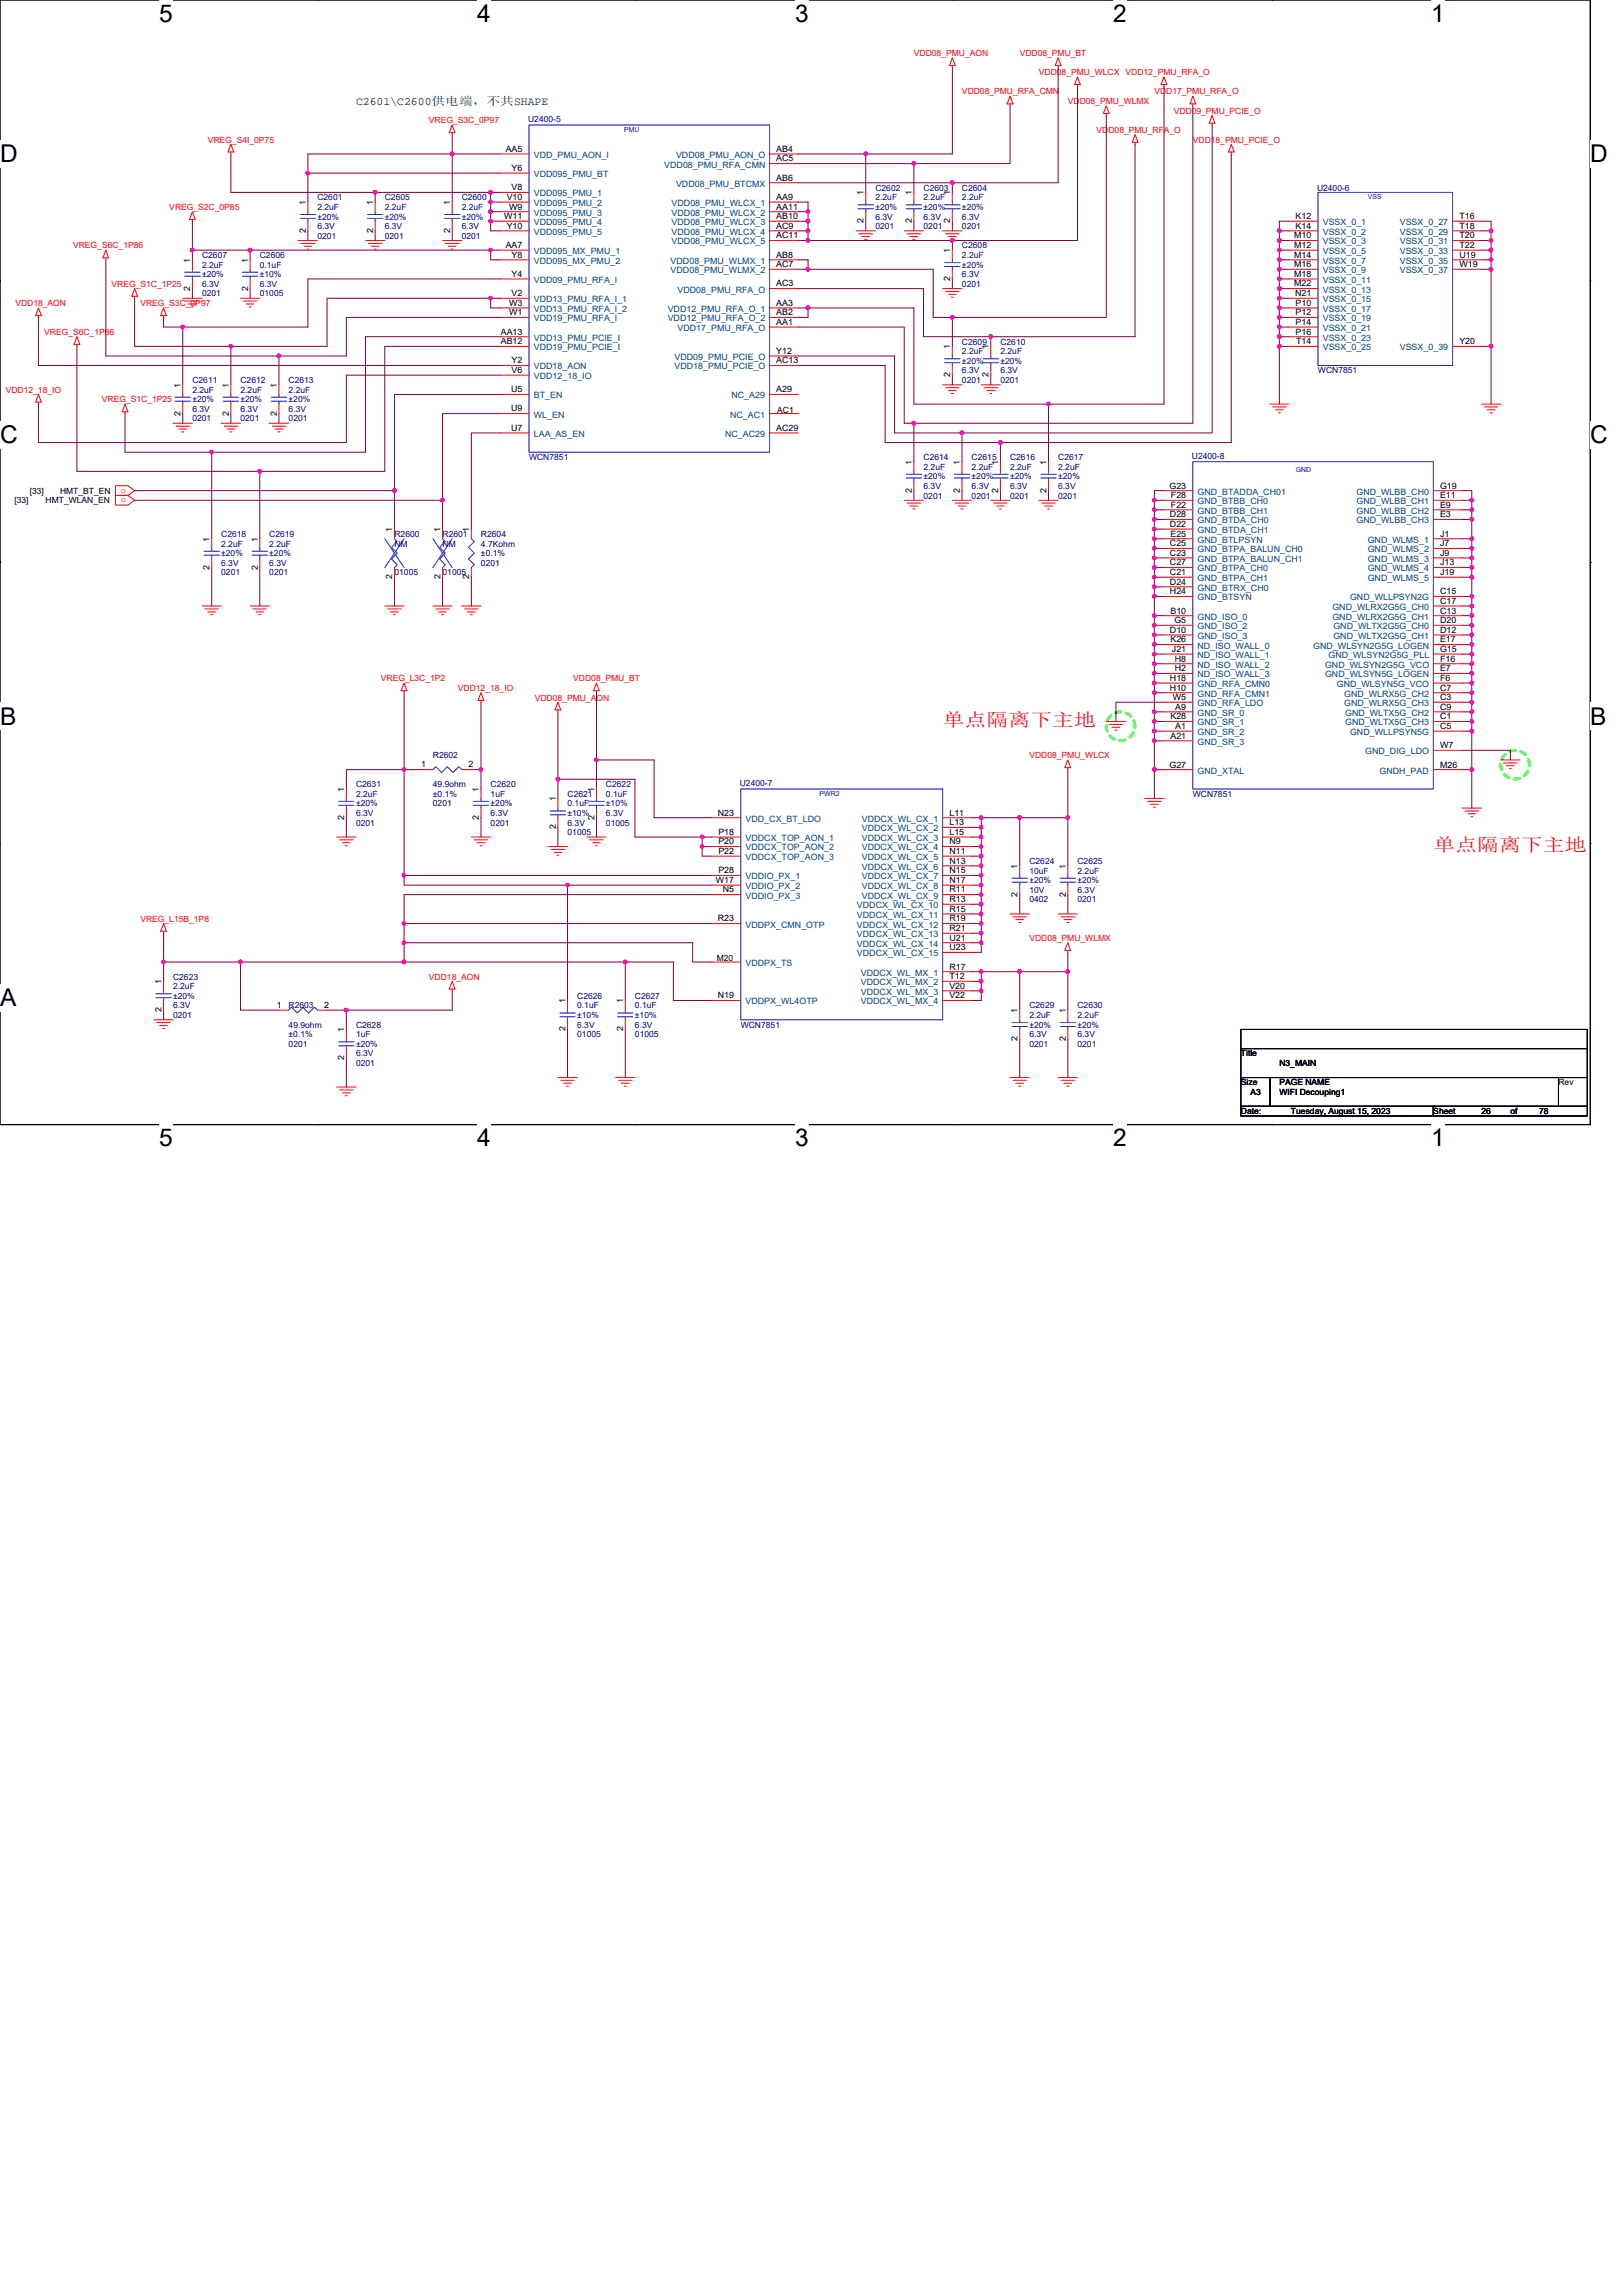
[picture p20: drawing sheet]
<svg xmlns="http://www.w3.org/2000/svg" width="210mm" height="297mm" viewBox="0 0 210 297" stroke-linecap="round" stroke-linejoin="round" font-family="sans-serif">
<defs><g id="words">
<g font-size="3.2">
<text x="20.6" y="2.8">5</text>
<text x="61.7" y="2.8">4</text>
<text x="102.9" y="2.8">3</text>
<text x="144" y="2.8">2</text>
<text x="185.2" y="2.8">1</text>
<text x="0" y="21">D</text>
<text x="205.7" y="21">D</text>
<text x="0" y="57.4">C</text>
<text x="205.7" y="57.4">C</text>
<text x="0" y="93.7">B</text>
<text x="205.7" y="93.7">B</text>
<text x="0" y="130.1">A</text>
<text x="20.6" y="148.3">5</text>
<text x="61.7" y="148.3">4</text>
<text x="102.9" y="148.3">3</text>
<text x="144" y="148.3">2</text>
<text x="185.2" y="148.3">1</text>
</g>
<g font-size="2.3" fill="#f00">
<text x="122" y="94">单点隔离下主地</text>
<text x="185.4" y="110.2">单点隔离下主地</text>
</g>
<text font-size="1.5" fill="#008000" x="46.1" y="13.6">C2601\C2600供电端，不共SHAPE</text>
<g font-size="1.1" fill="#f00">
<text x="118.2" y="7.2">VDD08_PMU_AON</text>
<text x="131.9" y="7.2">VDD08_PMU_BT</text>
<text x="134.4" y="9.7">VDD08_PMU_WLCX</text>
<text x="145.6" y="9.7">VDD12_PMU_RFA_O</text>
<text x="55.5" y="16">VREG_S3C_0P97</text>
<text x="124.5" y="12.2">VDD08_PMU_RFA_CMN</text>
<text x="138.2" y="13.5">VDD08_PMU_WLMX</text>
<text x="141.9" y="17.2">VDD08_PMU_RFA_O</text>
<text x="149.4" y="12.2">VDD17_PMU_RFA_O</text>
<text x="151.9" y="14.7">VDD09_PMU_PCIE_O</text>
<text x="26.9" y="18.4">VREG_S4I_0P75</text>
<text x="154.3" y="18.4">VDD18_PMU_PCIE_O</text>
<text x="21.9" y="27.2">VREG_S2C_0P85</text>
<text x="9.5" y="32.1">VREG_S6C_1P86</text>
<text x="2" y="39.6">VDD18_AON</text>
<text x="14.4" y="37.1">VREG_S1C_1P25</text>
<text x="18.2" y="39.6">VREG_S3C_0P97</text>
<text x="5.7" y="43.3">VREG_S6C_1P86</text>
<text x=".7" y="50.8">VDD12_18_IO</text>
<text x="13.2" y="52">VREG_S1C_1P25</text>
<text x="15.7" y="63.8">o</text>
<text x="15.7" y="65">o</text>
<text x="49.3" y="88.1">VREG_L3C_1P2</text>
<text x="59.2" y="89.4">VDD12_18_IO</text>
<text x="74.2" y="88.1">VDD08_PMU_BT</text>
<text x="69.2" y="90.6">VDD08_PMU_AON</text>
<text x="133.2" y="98.1">VDD08_PMU_WLCX</text>
<text x="18.2" y="119.3">VREG_L15B_1P8</text>
<text x="133.2" y="121.8">VDD08_PMU_WLMX</text>
<text x="55.5" y="126.7">VDD18_AON</text>
</g>
<g font-size="1.1" fill="#000080">
<text x="68.3" y="15.8">U2400-5</text>
<text x="41.1" y="25.9">C2601</text>
<text x="41.1" y="27.2">2.2uF</text>
<text x="41.1" y="29.6">6.3V</text>
<text x="41.1" y="28.4">±20%</text>
<text x="49.8" y="25.9">C2605</text>
<text x="49.8" y="27.2">2.2uF</text>
<text x="49.8" y="29.6">6.3V</text>
<text x="49.8" y="28.4">±20%</text>
<text x="59.7" y="25.9">C2600</text>
<text x="59.7" y="27.2">2.2uF</text>
<text x="59.7" y="29.6">6.3V</text>
<text x="59.7" y="28.4">±20%</text>
<text x="113.3" y="24.7">C2602</text>
<text x="113.3" y="25.9">2.2uF</text>
<text x="113.3" y="29.6">0201</text>
<text x="113.3" y="28.4">6.3V</text>
<text x="113.3" y="27.2">±20%</text>
<text x="119.5" y="24.7">C2603</text>
<text x="119.5" y="25.9">2.2uF</text>
<text x="119.5" y="29.6">0201</text>
<text x="119.5" y="28.4">6.3V</text>
<text x="119.5" y="27.2">±20%</text>
<text x="124.5" y="24.7">C2604</text>
<text x="124.5" y="25.9">2.2uF</text>
<text x="124.5" y="29.6">0201</text>
<text x="124.5" y="28.4">6.3V</text>
<text x="124.5" y="27.2">±20%</text>
<text x="170.4" y="24.7">U2400-6</text>
<text x="26.1" y="33.4">C2607</text>
<text x="26.1" y="34.6">2.2uF</text>
<text x="26.1" y="35.9">±20%</text>
<text x="33.6" y="33.4">C2606</text>
<text x="33.6" y="34.6">0.1uF</text>
<text x="33.6" y="35.9">±10%</text>
<text x="41.1" y="30.9">0201</text>
<text x="49.8" y="30.9">0201</text>
<text x="59.7" y="30.9">0201</text>
<text x="124.5" y="32.1">C2608</text>
<text x="124.5" y="33.4">2.2uF</text>
<text x="124.5" y="35.9">6.3V</text>
<text x="124.5" y="34.6">±20%</text>
<text x="26.1" y="38.4">0201</text>
<text x="26.1" y="37.1">6.3V</text>
<text x="33.6" y="38.4">01005</text>
<text x="33.6" y="37.1">6.3V</text>
<text x="124.5" y="37.1">0201</text>
<text x="124.5" y="44.6">C2609</text>
<text x="124.5" y="45.8">2.2uF</text>
<text x="124.5" y="47.1">±20%</text>
<text x="129.4" y="44.6">C2610</text>
<text x="129.4" y="45.8">2.2uF</text>
<text x="129.4" y="47.1">±20%</text>
<text x="24.9" y="49.6">C2611</text>
<text x="24.9" y="50.8">2.2uF</text>
<text x="24.9" y="53.3">6.3V</text>
<text x="24.9" y="52">±20%</text>
<text x="31.1" y="49.6">C2612</text>
<text x="31.1" y="50.8">2.2uF</text>
<text x="31.1" y="53.3">6.3V</text>
<text x="31.1" y="52">±20%</text>
<text x="37.3" y="49.6">C2613</text>
<text x="37.3" y="50.8">2.2uF</text>
<text x="37.3" y="53.3">6.3V</text>
<text x="37.3" y="52">±20%</text>
<text x="124.5" y="49.6">0201</text>
<text x="124.5" y="48.3">6.3V</text>
<text x="129.4" y="49.6">0201</text>
<text x="129.4" y="48.3">6.3V</text>
<text x="170.5" y="48.3">WCN7851</text>
<text x="24.9" y="54.5">0201</text>
<text x="31.1" y="54.5">0201</text>
<text x="37.3" y="54.5">0201</text>
<text x="68.5" y="59.5">WCN7851</text>
<text x="119.5" y="59.5">C2614</text>
<text x="125.7" y="59.5">C2615</text>
<text x="130.7" y="59.5">C2616</text>
<text x="136.9" y="59.5">C2617</text>
<text x="154.2" y="59.4">U2400-8</text>
<text x="119.5" y="60.7">2.2uF</text>
<text x="119.5" y="64.5">0201</text>
<text x="119.5" y="63.2">6.3V</text>
<text x="119.5" y="62">±20%</text>
<text x="125.7" y="60.7">2.2uF</text>
<text x="125.7" y="64.5">0201</text>
<text x="125.7" y="63.2">6.3V</text>
<text x="125.7" y="62">±20%</text>
<text x="130.7" y="60.7">2.2uF</text>
<text x="130.7" y="64.5">0201</text>
<text x="130.7" y="63.2">6.3V</text>
<text x="130.7" y="62">±20%</text>
<text x="136.9" y="60.7">2.2uF</text>
<text x="136.9" y="64.5">0201</text>
<text x="136.9" y="63.2">6.3V</text>
<text x="136.9" y="62">±20%</text>
<text x="28.6" y="69.5">C2618</text>
<text x="28.6" y="70.7">2.2uF</text>
<text x="28.6" y="72">±20%</text>
<text x="34.8" y="69.5">C2619</text>
<text x="34.8" y="70.7">2.2uF</text>
<text x="34.8" y="72">±20%</text>
<text x="51" y="69.5">R2600</text>
<text x="51" y="70.7">NM</text>
<text x="57.3" y="69.5">R2601</text>
<text x="57.3" y="70.7">NM</text>
<text x="62.2" y="69.5">R2604</text>
<text x="62.2" y="70.7">4.7Kohm</text>
<text x="62.2" y="72">±0.1%</text>
<text x="28.6" y="74.4">0201</text>
<text x="28.6" y="73.2">6.3V</text>
<text x="34.8" y="74.4">0201</text>
<text x="34.8" y="73.2">6.3V</text>
<text x="51" y="74.4">01005</text>
<text x="57.3" y="74.4">01005</text>
<text x="62.2" y="73.2">0201</text>
<text x="46.1" y="101.8">C2631</text>
<text x="56" y="98.1">R2602</text>
<text x="56" y="101.8">49.9ohm</text>
<text x="63.5" y="101.8">C2620</text>
<text x="78.4" y="101.8">C2622</text>
<text x="95.7" y="101.7">U2400-7</text>
<text x="46.1" y="103.1">2.2uF</text>
<text x="46.1" y="106.8">0201</text>
<text x="46.1" y="105.6">6.3V</text>
<text x="46.1" y="104.3">±20%</text>
<text x="56" y="103.1">±0.1%</text>
<text x="56" y="104.3">0201</text>
<text x="63.5" y="103.1">1uF</text>
<text x="63.5" y="106.8">0201</text>
<text x="63.5" y="105.6">6.3V</text>
<text x="63.5" y="104.3">±20%</text>
<text x="73.4" y="103.1">C2621</text>
<text x="73.4" y="104.3">0.1uF</text>
<text x="73.4" y="106.8">6.3V</text>
<text x="73.4" y="105.6">±10%</text>
<text x="78.4" y="103.1">0.1uF</text>
<text x="78.4" y="106.8">01005</text>
<text x="78.4" y="105.6">6.3V</text>
<text x="78.4" y="104.3">±10%</text>
<text x="154.3" y="103.1">WCN7851</text>
<text x="73.4" y="108.1">01005</text>
<text x="133.2" y="111.8">C2624</text>
<text x="133.2" y="113">10uF</text>
<text x="139.4" y="111.8">C2625</text>
<text x="139.4" y="113">2.2uF</text>
<text x="133.2" y="116.8">0402</text>
<text x="133.2" y="115.5">10V</text>
<text x="133.2" y="114.3">±20%</text>
<text x="139.4" y="116.8">0201</text>
<text x="139.4" y="115.5">6.3V</text>
<text x="139.4" y="114.3">±20%</text>
<text x="22.4" y="126.7">C2623</text>
<text x="22.4" y="128">2.2uF</text>
<text x="22.4" y="131.7">0201</text>
<text x="22.4" y="130.5">6.3V</text>
<text x="22.4" y="129.2">±20%</text>
<text x="37.3" y="130.4">R2603</text>
<text x="74.7" y="129.2">C2626</text>
<text x="74.7" y="130.5">0.1uF</text>
<text x="74.7" y="131.7">±10%</text>
<text x="82.1" y="129.2">C2627</text>
<text x="82.1" y="130.5">0.1uF</text>
<text x="82.1" y="131.7">±10%</text>
<text x="133.2" y="130.4">C2629</text>
<text x="133.2" y="131.7">2.2uF</text>
<text x="139.4" y="130.4">C2630</text>
<text x="139.4" y="131.7">2.2uF</text>
<text x="37.3" y="132.9">49.9ohm</text>
<text x="37.3" y="134.2">±0.1%</text>
<text x="37.3" y="135.4">0201</text>
<text x="46.1" y="132.9">C2628</text>
<text x="46.1" y="134.2">1uF</text>
<text x="46.1" y="137.9">0201</text>
<text x="46.1" y="136.7">6.3V</text>
<text x="46.1" y="135.4">±20%</text>
<text x="74.7" y="134.2">01005</text>
<text x="74.7" y="132.9">6.3V</text>
<text x="82.1" y="134.2">01005</text>
<text x="82.1" y="132.9">6.3V</text>
<text x="95.8" y="132.9">WCN7851</text>
<text x="133.2" y="135.4">0201</text>
<text x="133.2" y="134.2">6.3V</text>
<text x="133.2" y="132.9">±20%</text>
<text x="139.4" y="135.4">0201</text>
<text x="139.4" y="134.2">6.3V</text>
<text x="139.4" y="132.9">±20%</text>
</g>
<g font-size="1.1">
<text x="65.4" y="19.6">AA5</text>
<text x="66.2" y="22.1">Y6</text>
<text x="100.4" y="19.6">AB4</text>
<text x="100.4" y="20.9">AC5</text>
<text x="100.4" y="23.4">AB6</text>
<text x="39.6" y="26.5" transform="rotate(-90 39.6 26.5)">1</text>
<text x="48.3" y="26.5" transform="rotate(-90 48.3 26.5)">1</text>
<text x="58.2" y="26.5" transform="rotate(-90 58.2 26.5)">1</text>
<text x="65.2" y="28.3">W11</text>
<text x="65.6" y="25.9">V10</text>
<text x="65.6" y="29.6">Y10</text>
<text x="65.9" y="27.1">W9</text>
<text x="66.2" y="24.6">V8</text>
<text x="100.4" y="25.9">AA9</text>
<text x="100.4" y="27.1">AA11</text>
<text x="100.4" y="28.3">AB10</text>
<text x="100.4" y="29.6">AC9</text>
<text x="111.7" y="28.9" transform="rotate(-90 111.7 28.9)">2</text>
<text x="111.7" y="25.3" transform="rotate(-90 111.7 25.3)">1</text>
<text x="118" y="28.9" transform="rotate(-90 118 28.9)">2</text>
<text x="118" y="25.3" transform="rotate(-90 118 25.3)">1</text>
<text x="122.9" y="28.9" transform="rotate(-90 122.9 28.9)">2</text>
<text x="122.9" y="25.3" transform="rotate(-90 122.9 25.3)">1</text>
<text x="167.6" y="28.3">K12</text>
<text x="167.6" y="29.6">K14</text>
<text x="188.8" y="28.3">T16</text>
<text x="188.8" y="29.6">T18</text>
<text x="24.6" y="34" transform="rotate(-90 24.6 34)">1</text>
<text x="32.1" y="34" transform="rotate(-90 32.1 34)">1</text>
<text x="39.6" y="30.1" transform="rotate(-90 39.6 30.1)">2</text>
<text x="48.3" y="30.1" transform="rotate(-90 48.3 30.1)">2</text>
<text x="58.2" y="30.1" transform="rotate(-90 58.2 30.1)">2</text>
<text x="65.4" y="32.1">AA7</text>
<text x="66.2" y="33.3">Y8</text>
<text x="66.2" y="35.8">Y4</text>
<text x="100.4" y="30.8">AC11</text>
<text x="100.4" y="33.3">AB8</text>
<text x="100.4" y="34.6">AC7</text>
<text x="122.9" y="32.7" transform="rotate(-90 122.9 32.7)">1</text>
<text x="167.4" y="30.8">M10</text>
<text x="167.4" y="32.1">M12</text>
<text x="167.4" y="33.3">M14</text>
<text x="167.4" y="34.6">M16</text>
<text x="167.4" y="35.8">M18</text>
<text x="188.8" y="30.8">T20</text>
<text x="188.8" y="32.1">T22</text>
<text x="188.8" y="33.3">U19</text>
<text x="188.8" y="34.6">W19</text>
<text x="24.6" y="37.6" transform="rotate(-90 24.6 37.6)">2</text>
<text x="32.1" y="37.6" transform="rotate(-90 32.1 37.6)">2</text>
<text x="65.9" y="39.6">W3</text>
<text x="65.9" y="40.8">W1</text>
<text x="66.2" y="38.3">V2</text>
<text x="100.4" y="37.1">AC3</text>
<text x="100.4" y="39.6">AA3</text>
<text x="100.4" y="40.8">AB2</text>
<text x="122.9" y="36.3" transform="rotate(-90 122.9 36.3)">2</text>
<text x="167.4" y="37.1">M22</text>
<text x="167.6" y="38.3">N21</text>
<text x="167.6" y="39.6">P10</text>
<text x="167.6" y="40.8">P12</text>
<text x="64.8" y="43.3">AA13</text>
<text x="64.8" y="44.5">AB12</text>
<text x="66.2" y="47">Y2</text>
<text x="100.4" y="42">AA1</text>
<text x="100.4" y="45.8">Y12</text>
<text x="100.4" y="47">AC13</text>
<text x="122.9" y="45.2" transform="rotate(-90 122.9 45.2)">1</text>
<text x="127.9" y="45.2" transform="rotate(-90 127.9 45.2)">1</text>
<text x="167.6" y="42">P14</text>
<text x="167.6" y="43.3">P16</text>
<text x="167.7" y="44.5">T14</text>
<text x="188.8" y="44.5">Y20</text>
<text x="23.4" y="53.8" transform="rotate(-90 23.4 53.8)">2</text>
<text x="23.4" y="50.2" transform="rotate(-90 23.4 50.2)">1</text>
<text x="29.6" y="53.8" transform="rotate(-90 29.6 53.8)">2</text>
<text x="29.6" y="50.2" transform="rotate(-90 29.6 50.2)">1</text>
<text x="35.8" y="53.8" transform="rotate(-90 35.8 53.8)">2</text>
<text x="35.8" y="50.2" transform="rotate(-90 35.8 50.2)">1</text>
<text x="66.1" y="50.8">U5</text>
<text x="66.1" y="53.2">U9</text>
<text x="66.2" y="48.3">V6</text>
<text x="100.4" y="50.8">A29</text>
<text x="100.6" y="53.4">AC1</text>
<text x="122.9" y="48.8" transform="rotate(-90 122.9 48.8)">2</text>
<text x="127.9" y="48.8" transform="rotate(-90 127.9 48.8)">2</text>
<text x="66.1" y="55.7">U7</text>
<text x="100.4" y="55.7">AC29</text>
<text x="1.9" y="65.1">[33]</text>
<text x="3.9" y="63.9">[33]</text>
<text x="5.9" y="65.1">HMT_WLAN_EN</text>
<text x="7.8" y="63.9">HMT_BT_EN</text>
<text x="118" y="63.7" transform="rotate(-90 118 63.7)">2</text>
<text x="118" y="60.1" transform="rotate(-90 118 60.1)">1</text>
<text x="124.2" y="63.7" transform="rotate(-90 124.2 63.7)">2</text>
<text x="124.2" y="60.1" transform="rotate(-90 124.2 60.1)">1</text>
<text x="129.2" y="63.7" transform="rotate(-90 129.2 63.7)">2</text>
<text x="129.2" y="60.1" transform="rotate(-90 129.2 60.1)">1</text>
<text x="135.4" y="63.7" transform="rotate(-90 135.4 63.7)">2</text>
<text x="135.4" y="60.1" transform="rotate(-90 135.4 60.1)">1</text>
<text x="151.3" y="63.2">G23</text>
<text x="151.5" y="64.5">F28</text>
<text x="151.5" y="65.7">F22</text>
<text x="186.3" y="63.2">G19</text>
<text x="186.3" y="64.5">E11</text>
<text x="186.3" y="65.7">E9</text>
<text x="27.1" y="70.1" transform="rotate(-90 27.1 70.1)">1</text>
<text x="33.3" y="70.1" transform="rotate(-90 33.3 70.1)">1</text>
<text x="50.8" y="68.8" transform="rotate(-90 50.8 68.8)">1</text>
<text x="57" y="68.8" transform="rotate(-90 57 68.8)">1</text>
<text x="60.7" y="68.8" transform="rotate(-90 60.7 68.8)">1</text>
<text x="151.4" y="66.9">D28</text>
<text x="151.4" y="68.2">D22</text>
<text x="151.4" y="70.7">C25</text>
<text x="151.4" y="71.9">C23</text>
<text x="151.4" y="69.4">E25</text>
<text x="186.3" y="66.9">E3</text>
<text x="186.3" y="69.4">J1</text>
<text x="186.3" y="70.7">J7</text>
<text x="186.3" y="71.9">J9</text>
<text x="27.1" y="73.7" transform="rotate(-90 27.1 73.7)">2</text>
<text x="33.3" y="73.7" transform="rotate(-90 33.3 73.7)">2</text>
<text x="50.8" y="74.9" transform="rotate(-90 50.8 74.9)">2</text>
<text x="57" y="74.9" transform="rotate(-90 57 74.9)">2</text>
<text x="60.7" y="74.9" transform="rotate(-90 60.7 74.9)">2</text>
<text x="151.4" y="73.2">C27</text>
<text x="151.4" y="74.4">C21</text>
<text x="151.4" y="75.6">D24</text>
<text x="151.4" y="76.9">H24</text>
<text x="186.3" y="73.2">J13</text>
<text x="186.3" y="74.4">J19</text>
<text x="186.3" y="76.9">C15</text>
<text x="151.4" y="81.9">D10</text>
<text x="151.4" y="79.4">B10</text>
<text x="151.4" y="83.1">K26</text>
<text x="151.9" y="80.6">G5</text>
<text x="186.3" y="78.1">C17</text>
<text x="186.3" y="79.4">C13</text>
<text x="186.3" y="80.6">D20</text>
<text x="186.3" y="81.9">D12</text>
<text x="186.3" y="83.1">E17</text>
<text x="151.4" y="88.1">H18</text>
<text x="151.4" y="89.3">H10</text>
<text x="151.6" y="84.3">J21</text>
<text x="152" y="85.6">H8</text>
<text x="152" y="86.8">H2</text>
<text x="186.3" y="88.1">F6</text>
<text x="186.3" y="84.3">G15</text>
<text x="186.3" y="85.6">F16</text>
<text x="186.3" y="86.8">E7</text>
<text x="186.3" y="89.3">C7</text>
<text x="151.4" y="93.1">K28</text>
<text x="151.4" y="95.6">A21</text>
<text x="151.7" y="90.6">W5</text>
<text x="152.1" y="91.8">A9</text>
<text x="152.1" y="94.3">A1</text>
<text x="186.3" y="91.8">C9</text>
<text x="186.3" y="93.1">C1</text>
<text x="186.3" y="90.6">C3</text>
<text x="186.3" y="94.3">C5</text>
<text x="54.5" y="99.3">1</text>
<text x="60.6" y="99.3">2</text>
<text x="151.3" y="99.3">G27</text>
<text x="186.3" y="96.8">W7</text>
<text x="186.3" y="99.3">M26</text>
<text x="44.5" y="106" transform="rotate(-90 44.5 106)">2</text>
<text x="44.5" y="102.4" transform="rotate(-90 44.5 102.4)">1</text>
<text x="62" y="106" transform="rotate(-90 62 106)">2</text>
<text x="62" y="102.4" transform="rotate(-90 62 102.4)">1</text>
<text x="71.9" y="107.3" transform="rotate(-90 71.9 107.3)">2</text>
<text x="71.9" y="103.7" transform="rotate(-90 71.9 103.7)">1</text>
<text x="76.9" y="106" transform="rotate(-90 76.9 106)">2</text>
<text x="76.9" y="102.4" transform="rotate(-90 76.9 102.4)">1</text>
<text x="92.9" y="105.5">N23</text>
<text x="122.8" y="105.5">L11</text>
<text x="122.8" y="106.8">L13</text>
<text x="92.9" y="108">P18</text>
<text x="92.9" y="109.2">P20</text>
<text x="92.9" y="110.5">P22</text>
<text x="92.9" y="113">P28</text>
<text x="122.8" y="108">L15</text>
<text x="122.8" y="109.2">N9</text>
<text x="122.8" y="110.5">N11</text>
<text x="122.8" y="111.7">N13</text>
<text x="122.8" y="113">N15</text>
<text x="131.7" y="112.4" transform="rotate(-90 131.7 112.4)">1</text>
<text x="137.9" y="112.4" transform="rotate(-90 137.9 112.4)">1</text>
<text x="92.6" y="114.2">W17</text>
<text x="92.9" y="119.2">R23</text>
<text x="93.5" y="115.5">N5</text>
<text x="122.8" y="114.2">N17</text>
<text x="122.8" y="115.5">R11</text>
<text x="122.8" y="116.7">R13</text>
<text x="122.8" y="118">R15</text>
<text x="122.8" y="119.2">R19</text>
<text x="131.7" y="116" transform="rotate(-90 131.7 116)">2</text>
<text x="137.9" y="116" transform="rotate(-90 137.9 116)">2</text>
<text x="92.7" y="124.4">M20</text>
<text x="122.8" y="125.4">R17</text>
<text x="122.8" y="120.5">R21</text>
<text x="122.8" y="121.7">U21</text>
<text x="122.8" y="122.9">U23</text>
<text x="20.9" y="130.9" transform="rotate(-90 20.9 130.9)">2</text>
<text x="20.9" y="127.3" transform="rotate(-90 20.9 127.3)">1</text>
<text x="35.8" y="130.4">1</text>
<text x="41.9" y="130.4">2</text>
<text x="73.2" y="129.8" transform="rotate(-90 73.2 129.8)">1</text>
<text x="80.6" y="129.8" transform="rotate(-90 80.6 129.8)">1</text>
<text x="92.9" y="129.2">N19</text>
<text x="122.8" y="126.7">T12</text>
<text x="122.8" y="127.9">V20</text>
<text x="122.8" y="129.2">V22</text>
<text x="131.7" y="131.1" transform="rotate(-90 131.7 131.1)">1</text>
<text x="137.9" y="131.1" transform="rotate(-90 137.9 131.1)">1</text>
<text x="44.5" y="137.2" transform="rotate(-90 44.5 137.2)">2</text>
<text x="44.5" y="133.5" transform="rotate(-90 44.5 133.5)">1</text>
<text x="73.2" y="133.4" transform="rotate(-90 73.2 133.4)">2</text>
<text x="80.6" y="133.4" transform="rotate(-90 80.6 133.4)">2</text>
<text x="131.7" y="134.7" transform="rotate(-90 131.7 134.7)">2</text>
<text x="137.9" y="134.7" transform="rotate(-90 137.9 134.7)">2</text>
<text x="160.5" y="136.7">Title</text>
<text x="165.5" y="137.9">N3_MAIN</text>
<text x="160.5" y="140.4">Size</text>
<text x="161.8" y="141.6">A3</text>
<text x="165.5" y="140.4">PAGE NAME</text>
<text x="165.5" y="141.6">WIFI Decouping1</text>
<text x="201.6" y="140.4">Rev</text>
<text x="160.5" y="144.1">Date:</text>
<text x="167" y="144.1">Tuesday, August 15, 2023</text>
<text x="185.4" y="144.1">Sheet</text>
<text x="191.7" y="144.1">26</text>
<text x="195.4" y="144.1">of</text>
<text x="199.1" y="144.1">78</text>
</g>
<g font-size="1.1" fill="#004080">
<text x="69.1" y="20.4">VDD_PMU_AON_I</text>
<text x="69.1" y="22.9">VDD095_PMU_BT</text>
<text x="85.9" y="21.7">VDD08_PMU_RFA_CMN</text>
<text x="87.5" y="20.4">VDD08_PMU_AON_O</text>
<text x="69.1" y="25.4">VDD095_PMU_1</text>
<text x="69.1" y="26.6">VDD095_PMU_2</text>
<text x="69.1" y="27.9">VDD095_PMU_3</text>
<text x="69.1" y="29.1">VDD095_PMU_4</text>
<text x="86.9" y="26.6">VDD08_PMU_WLCX_1</text>
<text x="86.9" y="27.9">VDD08_PMU_WLCX_2</text>
<text x="86.9" y="29.1">VDD08_PMU_WLCX_3</text>
<text x="87.5" y="24.2">VDD08_PMU_BTCMX</text>
<text x="171.1" y="29.1">VSSX_0_1</text>
<text x="181.1" y="29.1">VSSX_0_27</text>
<text x="69.1" y="30.4">VDD095_PMU_5</text>
<text x="69.1" y="32.9">VDD095_MX_PMU_1</text>
<text x="69.1" y="34.1">VDD095_MX_PMU_2</text>
<text x="86.8" y="34.1">VDD08_PMU_WLMX_1</text>
<text x="86.8" y="35.3">VDD08_PMU_WLMX_2</text>
<text x="86.9" y="30.4">VDD08_PMU_WLCX_4</text>
<text x="86.9" y="31.6">VDD08_PMU_WLCX_5</text>
<text x="171.1" y="30.4">VSSX_0_2</text>
<text x="171.1" y="31.6">VSSX_0_3</text>
<text x="171.1" y="32.9">VSSX_0_5</text>
<text x="171.1" y="34.1">VSSX_0_7</text>
<text x="171.1" y="35.3">VSSX_0_9</text>
<text x="181.1" y="30.4">VSSX_0_29</text>
<text x="181.1" y="31.6">VSSX_0_31</text>
<text x="181.1" y="32.9">VSSX_0_33</text>
<text x="181.1" y="34.1">VSSX_0_35</text>
<text x="181.1" y="35.3">VSSX_0_37</text>
<text x="69.1" y="36.6">VDD09_PMU_RFA_I</text>
<text x="69.1" y="39.1">VDD13_PMU_RFA_I_1</text>
<text x="69.1" y="40.3">VDD13_PMU_RFA_I_2</text>
<text x="69.1" y="41.6">VDD19_PMU_RFA_I</text>
<text x="86.4" y="40.3">VDD12_PMU_RFA_O_1</text>
<text x="86.4" y="41.6">VDD12_PMU_RFA_O_2</text>
<text x="87.7" y="37.8">VDD08_PMU_RFA_O</text>
<text x="171.1" y="36.6">VSSX_0_11</text>
<text x="171.1" y="37.8">VSSX_0_13</text>
<text x="171.1" y="39.1">VSSX_0_15</text>
<text x="171.1" y="40.3">VSSX_0_17</text>
<text x="171.1" y="41.6">VSSX_0_19</text>
<text x="69.1" y="44.1">VDD13_PMU_PCIE_I</text>
<text x="69.1" y="45.3">VDD19_PMU_PCIE_I</text>
<text x="69.1" y="47.8">VDD18_AON</text>
<text x="87.3" y="46.6">VDD09_PMU_PCIE_O</text>
<text x="87.3" y="47.8">VDD18_PMU_PCIE_O</text>
<text x="87.7" y="42.8">VDD17_PMU_RFA_O</text>
<text x="171.1" y="42.8">VSSX_0_21</text>
<text x="171.1" y="44.1">VSSX_0_23</text>
<text x="171.1" y="45.3">VSSX_0_25</text>
<text x="181.1" y="45.3">VSSX_0_39</text>
<text x="69.1" y="49">VDD12_18_IO</text>
<text x="69.1" y="51.5">BT_EN</text>
<text x="94.6" y="51.5">NC_A29</text>
<text x="69.1" y="54">WL_EN</text>
<text x="69.1" y="56.5">LAA_AS_EN</text>
<text x="93.8" y="56.5">NC_AC29</text>
<text x="94.4" y="54">NC_AC1</text>
<text x="154.9" y="64">GND_BTADDA_CH01</text>
<text x="154.9" y="65.2">GND_BTBB_CH0</text>
<text x="175.5" y="64">GND_WLBB_CH0</text>
<text x="175.5" y="65.2">GND_WLBB_CH1</text>
<text x="154.9" y="66.5">GND_BTBB_CH1</text>
<text x="154.9" y="67.7">GND_BTDA_CH0</text>
<text x="154.9" y="69">GND_BTDA_CH1</text>
<text x="154.9" y="70.2">GND_BTLPSYN</text>
<text x="154.9" y="71.5">GND_BTPA_BALUN_CH0</text>
<text x="175.5" y="66.5">GND_WLBB_CH2</text>
<text x="175.5" y="67.7">GND_WLBB_CH3</text>
<text x="177" y="70.2">GND_WLMS_1</text>
<text x="177" y="71.5">GND_WLMS_2</text>
<text x="154.9" y="72.7">GND_BTPA_BALUN_CH1</text>
<text x="154.9" y="73.9">GND_BTPA_CH0</text>
<text x="154.9" y="75.2">GND_BTPA_CH1</text>
<text x="154.9" y="76.4">GND_BTRX_CH0</text>
<text x="154.9" y="77.7">GND_BTSYN</text>
<text x="174.7" y="77.7">GND_WLLPSYN2G</text>
<text x="177" y="72.7">GND_WLMS_3</text>
<text x="177" y="73.9">GND_WLMS_4</text>
<text x="177" y="75.2">GND_WLMS_5</text>
<text x="154.9" y="80.2">GND_ISO_0</text>
<text x="154.9" y="81.4">GND_ISO_2</text>
<text x="154.9" y="82.7">GND_ISO_3</text>
<text x="154.9" y="83.9">ND_ISO_WALL_0</text>
<text x="169.9" y="83.9">GND_WLSYN2G5G_LOGEN</text>
<text x="172.4" y="78.9">GND_WLRX2G5G_CH0</text>
<text x="172.4" y="80.2">GND_WLRX2G5G_CH1</text>
<text x="172.5" y="81.4">GND_WLTX2G5G_CH0</text>
<text x="172.5" y="82.7">GND_WLTX2G5G_CH1</text>
<text x="154.9" y="85.1">ND_ISO_WALL_1</text>
<text x="154.9" y="86.4">ND_ISO_WALL_2</text>
<text x="154.9" y="87.6">ND_ISO_WALL_3</text>
<text x="154.9" y="88.9">GND_RFA_CMN0</text>
<text x="171.4" y="86.4">GND_WLSYN2G5G_VCO</text>
<text x="171.4" y="87.6">GND_WLSYN5G_LOGEN</text>
<text x="171.9" y="85.1">GND_WLSYN2G5G_PLL</text>
<text x="173" y="88.9">GND_WLSYN5G_VCO</text>
<text x="154.9" y="90.1">GND_RFA_CMN1</text>
<text x="154.9" y="91.4">GND_RFA_LDO</text>
<text x="154.9" y="92.6">GND_SR_0</text>
<text x="154.9" y="93.9">GND_SR_1</text>
<text x="154.9" y="95.1">GND_SR_2</text>
<text x="173.9" y="90.1">GND_WLRX5G_CH2</text>
<text x="173.9" y="91.4">GND_WLRX5G_CH3</text>
<text x="174" y="92.6">GND_WLTX5G_CH2</text>
<text x="174" y="93.9">GND_WLTX5G_CH3</text>
<text x="174.7" y="95.1">GND_WLLPSYN5G</text>
<text x="154.9" y="96.4">GND_SR_3</text>
<text x="154.9" y="100.1">GND_XTAL</text>
<text x="176.6" y="97.6">GND_DIG_LDO</text>
<text x="178.5" y="100.1">GNDH_PAD</text>
<text x="96.5" y="106.3">VDD_CX_BT_LDO</text>
<text x="111.5" y="106.3">VDDCX_WL_CX_1</text>
<text x="111.5" y="107.5">VDDCX_WL_CX_2</text>
<text x="96.5" y="108.8">VDDCX_TOP_AON_1</text>
<text x="96.5" y="110">VDDCX_TOP_AON_2</text>
<text x="96.5" y="111.3">VDDCX_TOP_AON_3</text>
<text x="96.5" y="113.8">VDDIO_PX_1</text>
<text x="111.5" y="108.8">VDDCX_WL_CX_3</text>
<text x="111.5" y="110">VDDCX_WL_CX_4</text>
<text x="111.5" y="111.3">VDDCX_WL_CX_5</text>
<text x="111.5" y="112.5">VDDCX_WL_CX_6</text>
<text x="111.5" y="113.8">VDDCX_WL_CX_7</text>
<text x="96.5" y="115">VDDIO_PX_2</text>
<text x="96.5" y="116.2">VDDIO_PX_3</text>
<text x="96.5" y="120">VDDPX_CMN_OTP</text>
<text x="110.9" y="117.5">VDDCX_WL_CX_10</text>
<text x="110.9" y="118.7">VDDCX_WL_CX_11</text>
<text x="110.9" y="120">VDDCX_WL_CX_12</text>
<text x="111.5" y="115">VDDCX_WL_CX_8</text>
<text x="111.5" y="116.2">VDDCX_WL_CX_9</text>
<text x="96.5" y="125">VDDPX_TS</text>
<text x="110.9" y="121.2">VDDCX_WL_CX_13</text>
<text x="110.9" y="122.5">VDDCX_WL_CX_14</text>
<text x="110.9" y="123.7">VDDCX_WL_CX_15</text>
<text x="96.5" y="129.9">VDDPX_WL4OTP</text>
<text x="111.4" y="126.2">VDDCX_WL_MX_1</text>
<text x="111.4" y="127.5">VDDCX_WL_MX_2</text>
<text x="111.4" y="128.7">VDDCX_WL_MX_3</text>
<text x="111.4" y="129.9">VDDCX_WL_MX_4</text>
</g>
<g font-size=".9" fill="#00f">
<text x="80.8" y="17.1">PMU</text>
<text x="177" y="25.7">VSS</text>
<text x="167.6" y="61">GND</text>
<text x="106" y="103">PWR2</text>
</g>
</g></defs>
<path d="M0 0h205.7v145.5h-205.7z" fill="none" stroke="#000" stroke-width=".13"/>
<g fill="#fff">
<path d="M20.6 0h1.7v3.5h-1.7z"/>
<path d="M20.6 145.5h1.7v3.5h-1.7z"/>
</g>
<path d="M41.1 0h.1M41.1 145.5h.1" fill="none" stroke="#000" stroke-width=".13"/>
<g fill="#fff">
<path d="M61.7 0h1.8v3.5h-1.8z"/>
<path d="M61.7 145.5h1.8v3.5h-1.8z"/>
</g>
<path d="M82.3 0h.1M82.3 145.5h.1" fill="none" stroke="#000" stroke-width=".13"/>
<g fill="#fff">
<path d="M102.9 0h1.7v3.5h-1.7z"/>
<path d="M102.9 145.5h1.7v3.5h-1.7z"/>
</g>
<path d="M123.4 0h.1M123.4 145.5h.1" fill="none" stroke="#000" stroke-width=".13"/>
<g fill="#fff">
<path d="M144 0h1.8v3.5h-1.8z"/>
<path d="M144 145.5h1.8v3.5h-1.8z"/>
</g>
<path d="M164.6 0h.1M164.6 145.5h.1" fill="none" stroke="#000" stroke-width=".13"/>
<g fill="#fff">
<path d="M185.2 0h1.7v3.5h-1.7z"/>
<path d="M185.2 145.5h1.7v3.5h-1.7z"/>
<path d="M0 18.2h2.3v3.5h-2.3z"/>
<path d="M205.7 18.2h2.3v3.5h-2.3z"/>
<path d="M0 54.5h2.3v3.6h-2.3z"/>
<path d="M205.7 54.5h2.3v3.6h-2.3z"/>
</g>
<path d="M0 36.4h.1M205.7 36.4h.1" fill="none" stroke="#000" stroke-width=".13"/>
<g fill="#fff">
<path d="M0 90.9h2.1v3.5h-2.1z"/>
<path d="M205.7 90.9h2.1v3.5h-2.1z"/>
</g>
<path d="M0 72.7h.1M205.7 72.7h.1" fill="none" stroke="#000" stroke-width=".13"/>
<path d="M0 127.3h2.1v3.5h-2.1z" fill="#fff"/>
<path d="M0 109.1h.1M205.7 109.1h.1M160.5 133.2h44.9v2.5h-44.9zM160.5 135.7h44.9v3.7h-44.9zM160.5 139.4h3.8v3.7h-3.8zM164.3 139.4h37.3v3.7h-37.3zM201.6 139.4h3.8v3.7h-3.8zM160.5 143.1h24.9v1.3h-24.9zM185.4 143.1h20v1.3h-20z" fill="none" stroke="#000" stroke-width=".13"/>
<g fill="none" stroke="#0f0" stroke-width=".36" stroke-dasharray=".7 .7">
<circle cx="145" cy="94" r="1.86"/>
<circle cx="196" cy="98.9" r="1.86"/>
</g>
<g fill="none" stroke="#f00" stroke-width=".13">
<path d="M29.9 18.7l.3 1h-.7zM29.9 19.7v.2M58.5 17.2v.2M58.5 16.2l.4 1h-.8zM64.7 19.9h3.8M99.6 19.9h3.7M123.2 7.5l.4 1h-.7zM123.2 8.5v.2M130.7 12.4l.4 1h-.8zM130.7 13.4v.3M136.9 8.5v.2M136.9 7.5l.4 1h-.8z"/>
<path d="M139.4 9.9l.4 1h-.8zM139.4 10.9v.3M143.1 14.7v.2M143.1 13.7l.4 1h-.8zM146.9 18.4v.3M146.9 17.4l.3 1h-.7zM150.6 10.9v.3M150.6 9.9l.4 1h-.8zM154.3 13.4v.3M154.3 12.4l.4 1h-.7zM156.8 14.9l.4 1h-.8zM156.8 15.9v.3"/>
<path d="M159.3 19.7v.2M159.3 18.7l.4 1h-.8zM5 39.8l.4 1h-.8zM13.7 33.4v.2M13.7 32.4l.4 1h-.8zM17.4 37.3l.4 1h-.7zM17.4 38.3v.3M21.2 39.8l.3 1h-.7zM23.6 38.6h2.5M24 38.9h1.8M24.4 39.3h1M24.8 39.7h.2"/>
<path d="M24.9 28.4v.2M24.9 33.6v1.2M24.9 36.1v1.2M24.9 27.4l.4 1h-.8zM31.1 38.6h2.5M31.5 38.9h1.7M31.9 39.3h1M32.2 39.7h.3M32.4 33.6v1.2M32.4 36.1v1.2M38.6 31.1h2.5M38.9 31.5h1.8"/>
<path d="M39.3 31.9h1M39.7 32.2h.2M39.8 26.1v1.3M39.8 28.6v1.3M47.3 31.1h2.5M47.7 31.5h1.7M48 31.9h1M48.4 32.2h.3M48.5 26.1v1.3M48.5 28.6v1.3M57.3 31.1h2.4M57.6 31.5h1.8"/>
<path d="M58 31.9h1M58.4 32.2h.2M58.5 26.1v1.3M58.5 28.6v1.3M64.7 22.4h3.8M64.7 24.9h3.8M64.7 26.1h3.8M64.7 27.4h3.8M64.7 28.6h3.8M64.7 29.9h3.8M64.7 32.4h3.8M64.7 33.6h3.8"/>
<path d="M64.7 36.1h3.8M64.7 38.6h3.8M64.7 39.8h3.8M99.6 21.2h3.7M99.6 23.6h3.7M99.6 26.1h3.7M99.6 27.4h3.7M99.6 28.6h3.7M99.6 29.9h3.7M99.6 31.1h3.7M99.6 33.6h3.7M99.6 34.8h3.7"/>
<path d="M99.6 37.3h3.7M99.6 39.8h3.7M110.8 29.9h2.5M111.1 30.2h1.8M111.5 30.6h1M111.9 31h.2M112 24.9v1.2M112 27.4v1.2M117 29.9h2.5M117.4 30.2h1.7M117.7 30.6h1M118.1 31h.3"/>
<path d="M118.2 24.9v1.2M118.2 27.4v1.2M122 29.9h2.5M122 37.3h2.5M122.3 30.2h1.8M122.3 37.7h1.8M122.7 30.6h1M122.7 38.1h1M123.1 31h.2M123.1 38.5h.2M123.2 24.9v1.2M123.2 27.4v1.2"/>
<path d="M123.2 32.4v1.2M123.2 34.8v1.3M166.8 28.6h3.7M166.8 29.9h3.7M166.8 31.1h3.7M166.8 32.4h3.7M166.8 33.6h3.7M166.8 34.8h3.7M166.8 36.1h3.7M166.8 37.3h3.7M166.8 38.6h3.7M166.8 39.8h3.7"/>
<path d="M187.9 28.6h3.8M187.9 29.9h3.8M187.9 31.1h3.8M187.9 32.4h3.8M187.9 33.6h3.8M187.9 34.8h3.8M5 51l.4 1h-.8zM5 40.8v.3M5 52v.3M9.9 43.6l.4 1h-.7zM9.9 44.6v.2M16.2 52.3l.4 1h-.8z"/>
<path d="M16.2 53.3v.2M21.2 40.8v.3M22.4 54.8h2.5M22.8 55.1h1.7M23.2 55.5h1M23.5 55.9h.3M23.6 49.8v1.2M23.6 52.3v1.2M28.6 54.8h2.5M29 55.1h1.7M29.4 55.5h1M29.7 55.9h.3"/>
<path d="M29.9 49.8v1.2M29.9 52.3v1.2M34.8 54.8h2.5M35.2 55.1h1.8M35.6 55.5h1M36 55.9h.2M36.1 49.8v1.2M36.1 52.3v1.2M64.7 41.1h3.8M64.7 43.6h3.8M64.7 44.8h3.8M64.7 47.3h3.8"/>
<path d="M64.7 48.5h3.8M64.7 51h3.8M64.7 53.5h3.8M64.7 56h3.8M99.6 41.1h3.7M99.6 42.3h3.7M99.6 46.1h3.7M99.6 47.3h3.7M99.6 51h3.7M99.6 53.5h3.7M99.6 56h3.7M118.2 59.7v1.3"/>
<path d="M122 49.8h2.5M122.3 50.2h1.8M122.7 50.5h1M123.1 50.9h.2M123.2 44.8v1.3M123.2 47.3v1.2M124.5 59.7v1.3M127 49.8h2.4M127.3 50.2h1.8M127.7 50.5h1M128.1 50.9h.2M128.2 44.8v1.3"/>
<path d="M128.2 47.3v1.2M129.4 59.7v1.3M135.7 59.7v1.3M164.3 52.3h2.5M164.7 52.6h1.7M165 53h1M165.4 53.4h.3M166.8 41.1h3.7M166.8 42.3h3.7M166.8 43.6h3.7M166.8 44.8h3.7M187.9 44.8h3.8"/>
<path d="M191.7 52.3h2.5M192 52.6h1.8M192.4 53h1M192.8 53.4h.2M14.9 62.8h1.7l.8 .7-.8 .6h-1.7zM14.9 64.1h1.7l.8 .6-.8 .6h-1.7zM26.1 78.4h2.5M26.5 78.8h1.8M26.9 79.2h1M27.3 79.5h.2M27.4 69.7v1.3M27.4 72.2v1.2"/>
<path d="M32.4 78.4h2.4M32.7 78.8h1.8M33.1 79.2h1M33.5 79.5h.2M33.6 69.7v1.3M33.6 72.2v1.2M49.8 78.4h2.5M50.2 78.8h1.7M50.5 79.2h1M50.9 79.5h.3M51 68.5v1.2M51 73.4v1.3"/>
<path d="M56 78.4h2.5M56.4 78.8h1.7M56.7 79.2h1M57.1 79.5h.3M57.3 68.5v1.2M57.3 73.4v1.3M59.7 78.4h2.5M60.1 78.8h1.7M60.5 79.2h1M60.9 79.5h.2M61 68.5v1.2M61 73.4v1.3"/>
<path d="M117 64.7h2.5M117.4 65.1h1.7M117.7 65.5h1M118.1 65.8h.3M118.2 62.2v1.3M123.2 64.7h2.5M123.6 65.1h1.7M124 65.5h1M124.3 65.8h.3M124.5 62.2v1.3M128.2 64.7h2.5M128.6 65.1h1.7"/>
<path d="M128.9 65.5h1M129.3 65.8h.3M129.4 62.2v1.3M134.4 64.7h2.5M134.8 65.1h1.7M135.2 65.5h1M135.5 65.8h.3M135.7 62.2v1.3M150.6 63.5h3.7M150.6 64.7h3.7M150.6 66h3.7M150.6 67.2h3.7"/>
<path d="M150.6 68.5h3.7M150.6 69.7h3.7M150.6 71h3.7M150.6 72.2h3.7M150.6 73.4h3.7M150.6 74.7h3.7M150.6 75.9h3.7M150.6 77.2h3.7M150.6 79.7h3.7M185.4 63.5h3.8M185.4 64.7h3.8M185.4 66h3.8"/>
<path d="M185.4 67.2h3.8M185.4 69.7h3.8M185.4 71h3.8M185.4 72.2h3.8M185.4 73.4h3.8M185.4 74.7h3.8M185.4 77.2h3.8M185.4 78.4h3.8M185.4 79.7h3.8M52.3 89.4v.2M52.3 88.4l.3 1h-.7zM54.8 99.6h1.2"/>
<path d="M59.7 99.6h1.3M62.2 90.6v.2M62.2 89.6l.4 1h-.8zM72.2 90.8l.4 1h-.8zM72.2 91.8v.3M77.2 89.4v.2M77.2 88.4l.3 1h-.7zM138.2 99.3v.3M138.2 98.3l.3 1h-.7zM143.1 93.3h2.5M143.5 93.7h1.7M143.9 94.1h1"/>
<path d="M144.3 94.5h.2M150.6 80.9h3.7M150.6 82.1h3.7M150.6 83.4h3.7M150.6 84.6h3.7M150.6 85.9h3.7M150.6 87.1h3.7M150.6 88.4h3.7M150.6 89.6h3.7M150.6 90.8h3.7M150.6 92.1h3.7M150.6 93.3h3.7"/>
<path d="M150.6 94.6h3.7M150.6 95.8h3.7M150.6 99.6h3.7M185.4 80.9h3.8M185.4 82.1h3.8M185.4 83.4h3.8M185.4 84.6h3.8M185.4 85.9h3.8M185.4 87.1h3.8M185.4 88.4h3.8M185.4 89.6h3.8M185.4 90.8h3.8"/>
<path d="M185.4 92.1h3.8M185.4 93.3h3.8M185.4 94.6h3.8M185.4 97.1h3.8M185.4 99.6h3.8M194.2 98.3h2.4M194.5 98.7h1.8M194.9 99.1h1M195.3 99.4h.2M21.2 119.5l.3 1h-.7zM43.6 108.3h2.5M43.9 108.6h1.8"/>
<path d="M44.3 109h1M44.7 109.4h.2M44.8 102.1v1.2M44.8 104.5v1.3M61 108.3h2.5M61.4 108.6h1.7M61.7 109h1M62.1 109.4h.3M62.2 102.1v1.2M62.2 104.5v1.3M71 109.5h2.4M71.3 109.9h1.8"/>
<path d="M71.7 110.3h1M72.1 110.6h.2M72.2 103.3v1.2M72.2 105.8v1.2M75.9 108.3h2.5M76.3 108.6h1.7M76.7 109h1M77 109.4h.3M77.2 102.1v1.2M77.2 104.5v1.3M92.1 105.8h3.7M92.1 108.3h3.7"/>
<path d="M92.1 109.5h3.7M92.1 110.8h3.7M92.1 113.3h3.7M92.1 114.5h3.7M92.1 115.7h3.7M92.1 119.5h3.7M122 105.8h3.7M122 107h3.7M122 108.3h3.7M122 109.5h3.7M122 110.8h3.7M122 112h3.7"/>
<path d="M122 113.3h3.7M122 114.5h3.7M122 115.7h3.7M122 117h3.7M122 118.2h3.7M122 119.5h3.7M130.7 118.2h2.5M131.1 118.6h1.7M131.4 119h1M131.8 119.4h.3M131.9 112v1.3M131.9 114.5v1.2"/>
<path d="M136.9 118.2h2.5M137.3 118.6h1.7M137.6 119h1M138 119.4h.3M138.2 112v1.3M138.2 114.5v1.2M148.1 103.3h2.5M148.5 103.7h1.7M148.8 104.1h1.1M149.2 104.4h.3M189.2 104.5h2.5M189.5 104.9h1.8"/>
<path d="M189.9 105.3h1M190.3 105.7h.2M19.9 131.9h2.5M20.3 132.3h1.7M20.7 132.7h1M21 133.1h.3M21.2 120.5v.2M21.2 127v1.2M21.2 129.4v1.3M36.1 130.7h1.2M41.1 130.7h1.2M44.8 133.2v1.2"/>
<path d="M44.8 135.7v1.2M58.5 128v.2M58.5 127l.4 1h-.8zM72.2 139.4h2.5M72.6 139.8h1.7M73.4 129.4v1.3M73.4 131.9v1.3M79.7 139.4h2.4M80 139.8h1.8M80.9 129.4v1.3M80.9 131.9v1.3M92.1 124.5h3.7"/>
<path d="M92.1 129.4h3.7M122 120.7h3.7M122 122h3.7M122 123.2h3.7M122 125.7h3.7M122 127h3.7M122 128.2h3.7M122 129.4h3.7M130.7 139.4h2.5M131.1 139.8h1.7M131.9 130.7v1.2M131.9 133.2v1.2"/>
<path d="M136.9 139.4h2.5M137.3 139.8h1.7M138.2 123v.2M138.2 130.7v1.2M138.2 133.2v1.2M138.2 122l.3 1h-.7zM43.6 140.6h2.5M43.9 141h1.8M44.3 141.4h1M44.7 141.8h.2M72.9 140.1h1M73.3 140.5h.3"/>
<path d="M80.4 140.1h1M80.8 140.5h.2M131.4 140.1h1M131.8 140.5h.3M137.6 140.1h1M138 140.5h.3"/>
</g>
<g fill="none" stroke="#00f" stroke-width=".13">
<path d="M68.5 16.2h31.1v42.3h-31.1zM23.9 35.2h2M23.9 35.7h2M24.9 34.8v.4M24.9 35.7v.4M31.4 35.2h2M31.4 35.7h2M32.4 34.8v.4M32.4 35.7v.4M38.8 27.7h2M38.8 28.3h2M39.8 27.4v.3"/>
<path d="M39.8 28.3v.3M47.5 27.7h2M47.5 28.3h2M48.5 27.4v.3M48.5 28.3v.3M57.5 27.7h2M57.5 28.3h2M58.5 27.4v.3M58.5 28.3v.3M111 26.5h2M111 27h2M112 26.1v.4"/>
<path d="M112 27v.4M117.2 26.5h2M117.2 27h2M118.2 26.1v.4M118.2 27v.4M122.2 26.5h2M122.2 27h2M122.2 34h2M122.2 34.5h2M123.2 26.1v.4M123.2 27v.4M123.2 33.6v.4"/>
<path d="M123.2 34.5v.3M170.5 24.9h17.4v22.4h-17.4zM22.6 51.4h2M22.6 51.9h2M23.6 51v.4M23.6 51.9v.4M28.9 51.4h2M28.9 51.9h2M29.9 51v.4M29.9 51.9v.4M35.1 51.4h2M35.1 51.9h2"/>
<path d="M36.1 51v.4M36.1 51.9v.4M122.2 46.4h2M122.2 46.9h2M123.2 46.1v.3M123.2 46.9v.4M127.2 46.4h2M127.2 46.9h2M128.2 46.1v.3M128.2 46.9v.4M154.3 59.7h31.1v42.4h-31.1zM26.4 71.3h2"/>
<path d="M26.4 71.8h2M27.4 71v.3M27.4 71.8v.4M32.6 71.3h2M32.6 71.8h2M33.6 71v.3M33.6 71.8v.4M49.8 69.7l2.5 3.7M51 69.7l.4 .4-.7 .7 .7 .8-.7 .7 .7 .8-.4 .3M52.3 69.7l-2.5 3.7M56 69.7l2.5 3.7M57.3 69.7l.3 .4-.7 .7 .7 .8-.7 .7 .7 .8-.3 .3"/>
<path d="M58.5 69.7l-2.5 3.7M61 69.7l.4 .4-.8 .7 .8 .8-.8 .7 .8 .8-.4 .3M117.2 61.4h2M117.2 61.8h2M118.2 61v.4M118.2 61.8v.4M123.5 61.4h2M123.5 61.8h2M124.5 61v.4M124.5 61.8v.4M128.4 61.4h2M128.4 61.8h2"/>
<path d="M129.4 61v.4M129.4 61.8v.4M134.7 61.4h2M134.7 61.8h2M135.7 61v.4M135.7 61.8v.4M56 99.6l.4-.4 .7 .7 .8-.7 .7 .7 .8-.7 .3 .4M43.8 103.7h2M43.8 104.2h2M44.8 103.3v.4M44.8 104.2v.3M61.2 103.7h2"/>
<path d="M61.2 104.2h2M62.2 103.3v.4M62.2 104.2v.3M71.2 104.9h2M71.2 105.4h2M72.2 104.5v.4M72.2 105.4v.4M76.2 103.7h2M76.2 104.2h2M77.2 103.3v.4M77.2 104.2v.3M95.8 102.1h26.2v29.8h-26.2z"/>
<path d="M130.9 113.6h2M130.9 114.1h2M131.9 113.3v.3M131.9 114.1v.4M137.2 113.6h1.9M137.2 114.1h1.9M138.2 113.3v.3M138.2 114.1v.4M20.2 128.6h2M20.2 129.1h2M21.2 128.2v.4M21.2 129.1v.3"/>
<path d="M37.3 130.7l.4-.4 .8 .8 .7-.8 .7 .8 .8-.8 .4 .4M43.8 134.8h2M43.8 135.3h2M44.8 134.4v.4M44.8 135.3v.4M72.4 131.1h2M72.4 131.6h2M73.4 130.7v.4M73.4 131.6v.3M79.9 131.1h2M79.9 131.6h2M80.9 130.7v.4"/>
<path d="M80.9 131.6v.3M130.9 132.3h2M130.9 132.8h2M131.9 131.9v.4M131.9 132.8v.4M137.2 132.3h1.9M137.2 132.8h1.9M138.2 131.9v.4M138.2 132.8v.4"/>
</g>
<g fill="none" stroke="#800040" stroke-width=".13">
<path d="M29.9 19.9v5h18.6M58.5 17.4v2.5M58.5 19.9h-18.7v2.5M58.5 19.9h6.2M58.5 19.9v6.2M112 19.9v5M123.2 8.7v11.2h-19.9M130.7 13.7v7.5h-12.5v3.7M136.9 8.7v14.9h-13.7M139.4 11.2v19.9h-16.2M143.1 14.9v26.2h-19.9M146.9 18.7v24.9h-18.7"/>
<path d="M150.6 11.2v41.1h-14.9M154.3 13.7v41.1h-36.1M156.8 16.2v39.8h-32.3v3.7M159.3 19.9v37.4h-29.9v2.4M13.7 33.6v12.5h22.4M17.4 38.6v6.2h12.5M24.9 32.4h7.5M24.9 28.6v3.8M24.9 32.4v1.2M24.9 37.3v1.3M32.4 37.3v1.3M32.4 32.4v1.2"/>
<path d="M32.4 32.4h31.1M39.8 22.4h24.9M39.8 22.4v3.7M39.8 29.9v1.2M48.5 29.9v1.2M58.5 29.9v1.2M63.5 32.4h1.2M63.5 38.6h1.2M63.5 24.9h-15v1.2M63.5 24.9v1.2M63.5 26.1v1.3M63.5 27.4v1.2"/>
<path d="M63.5 28.6v1.3h1.2M63.5 32.4v1.2h1.2M63.5 38.6h-21.2v6.2h-12.4M63.5 38.6v1.2h1.2M63.5 24.9h1.2M63.5 26.1h1.2M63.5 27.4h1.2M63.5 28.6h1.2M64.7 36.1h-24.9v6.2h-16.2M103.3 31.1h1.2M103.3 34.8h1.2M103.3 39.8h1.2"/>
<path d="M103.3 26.1h1.2v1.3M103.3 33.6h1.2v1.2M103.3 27.4h1.2M103.3 28.6h1.2M103.3 29.9h1.2M103.3 21.2h14.9M103.3 23.6h19.9M103.3 37.3h16.2v6.3h8.7M104.5 27.4v1.2M104.5 28.6v1.3M104.5 34.8h16.2v6.3h2.5M104.5 39.8v1.3h-1.2"/>
<path d="M104.5 39.8h13.7v12.5h17.5M104.5 29.9v1.2M104.5 31.1h18.7M112 28.6v1.3M118.2 28.6v1.3M123.2 28.6v1.3M123.2 36.1v1.2M123.2 31.1v1.3M123.2 23.6v1.3M165.5 29.9v1.2M165.5 31.1v1.3M165.5 32.4v1.2"/>
<path d="M165.5 33.6v1.2M165.5 34.8v1.3M165.5 36.1v1.2M165.5 37.3v1.3M165.5 38.6v1.2M165.5 39.8v1.3M165.5 29.9h1.3M165.5 31.1h1.3M165.5 32.4h1.3M165.5 33.6h1.3M165.5 34.8h1.3M165.5 36.1h1.3"/>
<path d="M165.5 37.3h1.3M165.5 38.6h1.3M165.5 39.8h1.3M166.8 28.6h-1.3v1.3M191.7 28.6h1.2v1.3M191.7 29.9h1.2M191.7 31.1h1.2M191.7 32.4h1.2M191.7 33.6h1.2M191.7 34.8h1.2M192.9 29.9v1.2M192.9 31.1v1.3"/>
<path d="M192.9 32.4v1.2M192.9 33.6v1.2M192.9 34.8v10M5 41.1v6.2h59.7M9.9 44.8v16.2h23.7M16.2 53.5v5h11.2M21.2 41.1v1.2h2.4M23.6 53.5v1.3M23.6 42.3v7.5M27.4 58.5v11.2M29.9 44.8v5M29.9 53.5v1.3"/>
<path d="M36.1 46.1v3.7M36.1 53.5v1.3M64.7 48.5h-19.9v8.8h-39.8v-5M64.7 41.1h-19.9v5h-8.7M64.7 43.6h-17.4v14.9h-19.9M64.7 44.8h-14.9v16.2h-16.2M64.7 51h-13.7v12.5M64.7 53.5h-7.4v11.2M64.7 56h-3.7v12.5M103.3 46.1h12.4v9.9h8.8M103.3 42.3h13.7v12.5h1.2M103.3 47.3h11.2v10h14.9"/>
<path d="M118.2 54.8v4.9M123.2 41.1v3.7M123.2 48.5v1.3M128.2 43.6v1.2M128.2 48.5v1.3M135.7 52.3v7.4M165.5 41.1v1.2M165.5 42.3v1.3M165.5 43.6v1.2M165.5 44.8v7.5M165.5 41.1h1.3M165.5 42.3h1.3"/>
<path d="M165.5 43.6h1.3M165.5 44.8h1.3M191.7 44.8h1.2M192.9 44.8v7.5M17.4 63.5h33.6M17.4 64.7h39.9M27.4 73.4v5M33.6 61v8.7M33.6 73.4v5M51 63.5v5M51 74.7v3.7M57.3 64.7v3.8"/>
<path d="M57.3 74.7v3.7M61 74.7v3.7M118.2 63.5v1.2M124.5 63.5v1.2M129.4 63.5v1.2M135.7 63.5v1.2M149.4 64.7v1.3M149.4 66v1.2M149.4 67.2v1.3M149.4 68.5v1.2M149.4 69.7v1.3M149.4 71v1.2"/>
<path d="M149.4 72.2v1.2M149.4 73.4v1.3M149.4 74.7v1.2M149.4 75.9v1.3M149.4 77.2v2.5M149.4 79.7v1.2M149.4 64.7h1.2M149.4 66h1.2M149.4 67.2h1.2M149.4 68.5h1.2M149.4 69.7h1.2M149.4 71h1.2"/>
<path d="M149.4 72.2h1.2M149.4 73.4h1.2M149.4 74.7h1.2M149.4 75.9h1.2M149.4 77.2h1.2M149.4 79.7h1.2M150.6 63.5h-1.2v1.2M189.2 63.5h1.2v1.2M189.2 64.7h1.2M189.2 66h1.2M189.2 67.2h1.2M189.2 69.7h1.2"/>
<path d="M189.2 71h1.2M189.2 72.2h1.2M189.2 73.4h1.2M189.2 74.7h1.2M189.2 77.2h1.2M189.2 78.4h1.2M189.2 79.7h1.2M190.4 64.7v1.3M190.4 66v1.2M190.4 67.2v2.5M190.4 69.7v1.3M190.4 71v1.2"/>
<path d="M190.4 72.2v1.2M190.4 73.4v1.3M190.4 74.7v2.5M190.4 77.2v1.2M190.4 78.4v1.3M190.4 79.7v1.2M52.3 89.6v10M52.3 99.6v13.7M52.3 99.6h-7.5v2.5M52.3 99.6h2.5M61 99.6h1.2M62.2 90.8v8.8"/>
<path d="M62.2 99.6v2.5M72.2 92.1v8.7M77.2 89.6v8.7M77.2 98.3v3.8M77.2 98.3h7.4v7.5h7.5M138.2 99.6v6.2M149.4 80.9v1.2M149.4 82.1v1.3M149.4 83.4v1.2M149.4 84.6v1.3M149.4 85.9v1.2M149.4 87.1v1.3"/>
<path d="M149.4 88.4v1.2M149.4 92.1v1.2M149.4 93.3v1.3M149.4 94.6v1.2M149.4 95.8v3.8M149.4 99.6v3.7M149.4 80.9h1.2M149.4 82.1h1.2M149.4 83.4h1.2M149.4 84.6h1.2M149.4 85.9h1.2M149.4 87.1h1.2"/>
<path d="M149.4 88.4h1.2M149.4 89.6h1.2M149.4 92.1h1.2M149.4 93.3h1.2M149.4 94.6h1.2M149.4 95.8h1.2M149.4 99.6h1.2M149.4 89.6v2.5M150.6 90.8h-6.2v2.5M189.2 80.9h1.2M189.2 82.1h1.2M189.2 83.4h1.2"/>
<path d="M189.2 84.6h1.2M189.2 85.9h1.2M189.2 87.1h1.2M189.2 88.4h1.2M189.2 89.6h1.2M189.2 90.8h1.2M189.2 92.1h1.2M189.2 93.3h1.2M189.2 94.6h1.2M189.2 99.6h1.2M189.2 97.1h6.2v1.2M190.4 80.9v1.2"/>
<path d="M190.4 82.1v1.3M190.4 83.4v1.2M190.4 84.6v1.3M190.4 85.9v1.2M190.4 87.1v1.3M190.4 88.4v1.2M190.4 89.6v1.2M190.4 90.8v1.3M190.4 92.1v1.2M190.4 93.3v1.3M190.4 94.6v5M190.4 99.6v4.9"/>
<path d="M44.8 105.8v2.5M52.3 113.3h39.8M52.3 119.5h39.8M52.3 113.3v1.2h21.1M52.3 119.5v2.5M62.2 105.8v2.5M72.2 100.8h9.9v7.5h8.7M72.2 100.8v2.5M72.2 107v2.5M73.4 114.5v14.9M73.4 114.5h18.7M77.2 105.8v2.5"/>
<path d="M90.8 108.3v1.2M90.8 109.5v1.3h1.3M90.8 108.3h1.3M90.8 109.5h1.3M92.1 115.7h-39.8v3.8M125.7 105.8h1.3M125.7 107h1.3M125.7 108.3h1.3M125.7 109.5h1.3M125.7 110.8h1.3M125.7 112h1.3M125.7 113.3h1.3"/>
<path d="M125.7 114.5h1.3M125.7 115.7h1.3M125.7 117h1.3M125.7 118.2h1.3M125.7 119.5h1.3M127 105.8v1.2M127 107v1.3M127 108.3v1.2M127 109.5v1.3M127 110.8v1.2M127 112v1.3M127 113.3v1.2"/>
<path d="M127 114.5v1.2M127 115.7v1.3M127 117v1.2M127 118.2v1.3M127 119.5v1.2M127 105.8h4.9M131.9 105.8h6.3M131.9 105.8v6.2M131.9 115.7v2.5M138.2 105.8v6.2M138.2 115.7v2.5M21.2 124.5h9.9"/>
<path d="M21.2 120.7v3.8M21.2 130.7v1.2M21.2 124.5v2.5M31.1 124.5v6.2h5M31.1 124.5h21.2M42.3 130.7h2.5M44.8 130.7v2.5M44.8 136.9v3.7M52.3 122h37.3v2.5h2.5M52.3 122v2.5M52.3 124.5h28.6M58.5 128.2v2.5h-13.7"/>
<path d="M73.4 133.2v6.2M80.9 124.5h6.2v4.9h5M80.9 124.5v4.9M80.9 133.2v6.2M125.7 125.7h1.3M125.7 120.7h1.3M125.7 122h1.3M125.7 127h1.3M125.7 128.2h1.3M127 120.7v1.3M127 122v1.2h-1.3M127 125.7v1.3"/>
<path d="M127 127v1.2M127 128.2v1.2h-1.3M127 125.7h4.9M131.9 125.7h6.3M131.9 125.7v5M131.9 134.4v5M138.2 123.2v2.5M138.2 125.7v5M138.2 134.4v5"/>
</g>
<g fill="#f0f" stroke="#f0f" stroke-width=".13">
<circle cx="58.5" cy="19.9" r=".24"/>
<circle cx="112" cy="19.9" r=".24"/>
<circle cx="118.2" cy="21.2" r=".24"/>
<circle cx="39.8" cy="22.4" r=".23"/>
<circle cx="123.2" cy="23.6" r=".24"/>
<circle cx="48.5" cy="24.9" r=".24"/>
<circle cx="63.5" cy="24.9" r=".24"/>
<circle cx="104.5" cy="27.4" r=".24"/>
<circle cx="104.5" cy="29.9" r=".24"/>
<circle cx="104.5" cy="28.6" r=".24"/>
<circle cx="165.5" cy="29.9" r=".24"/>
<circle cx="165.5" cy="31.1" r=".24"/>
<circle cx="24.9" cy="32.4" r=".24"/>
<circle cx="123.2" cy="31.1" r=".24"/>
<circle cx="165.5" cy="34.8" r=".23"/>
<circle cx="192.9" cy="44.8" r=".24"/>
<circle cx="192.9" cy="34.8" r=".24"/>
<circle cx="165.5" cy="37.3" r=".24"/>
<circle cx="165.5" cy="36.1" r=".24"/>
<circle cx="165.5" cy="38.6" r=".24"/>
<circle cx="63.5" cy="38.6" r=".24"/>
<circle cx="165.5" cy="39.8" r=".23"/>
<circle cx="123.2" cy="41.1" r=".24"/>
<circle cx="165.5" cy="42.3" r=".24"/>
<circle cx="165.5" cy="41.1" r=".23"/>
<circle cx="23.6" cy="42.3" r=".24"/>
<circle cx="128.2" cy="43.5" r=".24"/>
<circle cx="29.9" cy="44.8" r=".24"/>
<circle cx="165.5" cy="44.8" r=".24"/>
<circle cx="36.1" cy="46" r=".24"/>
<circle cx="51" cy="63.5" r=".24"/>
<circle cx="135.7" cy="52.3" r=".24"/>
<circle cx="118.2" cy="54.7" r=".24"/>
<circle cx="124.5" cy="56" r=".24"/>
<circle cx="129.4" cy="57.2" r=".24"/>
<circle cx="27.4" cy="58.5" r=".23"/>
<circle cx="33.6" cy="61" r=".24"/>
<circle cx="149.3" cy="64.7" r=".24"/>
<circle cx="190.4" cy="64.7" r=".23"/>
<circle cx="57.2" cy="64.7" r=".24"/>
<circle cx="149.3" cy="66" r=".24"/>
<circle cx="190.4" cy="67.2" r=".24"/>
<circle cx="190.4" cy="66" r=".23"/>
<circle cx="149.3" cy="67.2" r=".24"/>
<circle cx="190.4" cy="70.9" r=".23"/>
<circle cx="190.4" cy="69.7" r=".24"/>
<circle cx="149.3" cy="70.9" r=".24"/>
<circle cx="149.3" cy="73.4" r=".24"/>
<circle cx="149.3" cy="72.2" r=".24"/>
<circle cx="190.4" cy="73.4" r=".24"/>
<circle cx="190.4" cy="72.2" r=".23"/>
<circle cx="190.4" cy="74.7" r=".24"/>
<circle cx="149.3" cy="75.9" r=".24"/>
<circle cx="149.3" cy="74.7" r=".24"/>
<circle cx="190.4" cy="77.2" r=".23"/>
<circle cx="190.4" cy="78.4" r=".23"/>
<circle cx="190.4" cy="79.6" r=".24"/>
<circle cx="149.3" cy="82.1" r=".24"/>
<circle cx="149.3" cy="80.9" r=".24"/>
<circle cx="190.4" cy="82.1" r=".24"/>
<circle cx="190.4" cy="80.9" r=".24"/>
<circle cx="149.3" cy="83.4" r=".24"/>
<circle cx="149.3" cy="85.9" r=".24"/>
<circle cx="190.4" cy="84.6" r=".23"/>
<circle cx="149.3" cy="87.1" r=".24"/>
<circle cx="190.4" cy="88.4" r=".24"/>
<circle cx="190.4" cy="87.1" r=".24"/>
<circle cx="77.1" cy="98.3" r=".24"/>
<circle cx="190.4" cy="90.8" r=".23"/>
<circle cx="190.4" cy="89.6" r=".23"/>
<circle cx="190.4" cy="94.6" r=".24"/>
<circle cx="52.3" cy="113.2" r=".24"/>
<circle cx="62.2" cy="99.6" r=".24"/>
<circle cx="149.3" cy="99.6" r=".24"/>
<circle cx="190.4" cy="99.6" r=".24"/>
<circle cx="72.2" cy="100.8" r=".24"/>
<circle cx="126.9" cy="107" r=".24"/>
<circle cx="131.9" cy="105.8" r=".24"/>
<circle cx="138.1" cy="105.8" r=".24"/>
<circle cx="90.8" cy="109.5" r=".23"/>
<circle cx="90.8" cy="108.3" r=".23"/>
<circle cx="126.9" cy="109.5" r=".23"/>
<circle cx="126.9" cy="108.3" r=".23"/>
<circle cx="126.9" cy="113.2" r=".24"/>
<circle cx="126.9" cy="112" r=".24"/>
<circle cx="73.4" cy="114.5" r=".24"/>
<circle cx="126.9" cy="115.7" r=".23"/>
<circle cx="126.9" cy="114.5" r=".23"/>
<circle cx="126.9" cy="118.2" r=".24"/>
<circle cx="126.9" cy="117" r=".24"/>
<circle cx="126.9" cy="119.5" r=".24"/>
<circle cx="52.3" cy="119.5" r=".24"/>
<circle cx="52.3" cy="122" r=".23"/>
<circle cx="126.9" cy="122" r=".23"/>
<circle cx="52.3" cy="124.4" r=".24"/>
<circle cx="31.1" cy="124.4" r=".24"/>
<circle cx="80.9" cy="124.4" r=".24"/>
<circle cx="138.1" cy="125.7" r=".24"/>
<circle cx="126.9" cy="128.2" r=".23"/>
<circle cx="126.9" cy="126.9" r=".23"/>
<circle cx="52.3" cy="99.6" r=".24"/>
<circle cx="63.5" cy="32.4" r=".24"/>
<circle cx="32.4" cy="32.4" r=".24"/>
<circle cx="165.5" cy="32.3" r=".24"/>
<circle cx="165.5" cy="33.6" r=".23"/>
<circle cx="165.5" cy="43.5" r=".24"/>
<circle cx="192.9" cy="29.9" r=".24"/>
<circle cx="192.9" cy="31.1" r=".24"/>
<circle cx="192.9" cy="32.4" r=".24"/>
<circle cx="192.9" cy="33.6" r=".24"/>
<circle cx="149.3" cy="68.4" r=".24"/>
<circle cx="149.3" cy="69.7" r=".24"/>
<circle cx="149.3" cy="77.2" r=".24"/>
<circle cx="149.3" cy="79.6" r=".24"/>
<circle cx="149.3" cy="84.6" r=".24"/>
<circle cx="149.3" cy="88.4" r=".24"/>
<circle cx="149.3" cy="93.3" r=".24"/>
<circle cx="149.3" cy="94.6" r=".24"/>
<circle cx="149.3" cy="95.8" r=".24"/>
<circle cx="190.4" cy="83.4" r=".23"/>
<circle cx="190.4" cy="85.9" r=".24"/>
<circle cx="190.4" cy="92.1" r=".24"/>
<circle cx="190.4" cy="93.3" r=".24"/>
<circle cx="126.9" cy="110.7" r=".24"/>
<circle cx="126.9" cy="120.7" r=".23"/>
<circle cx="126.9" cy="105.8" r=".24"/>
<circle cx="126.9" cy="125.7" r=".24"/>
<circle cx="131.9" cy="125.7" r=".24"/>
<circle cx="104.5" cy="31.1" r=".24"/>
<circle cx="104.5" cy="34.8" r=".24"/>
<circle cx="104.5" cy="39.8" r=".24"/>
<circle cx="63.5" cy="26.1" r=".24"/>
<circle cx="63.5" cy="27.4" r=".24"/>
<circle cx="63.5" cy="28.6" r=".24"/>
<circle cx="44.8" cy="130.7" r=".24"/>
<circle cx="21.1" cy="124.4" r=".24"/>
<circle cx="149.3" cy="92.1" r=".24"/>
<circle cx="149.3" cy="89.6" r=".24"/>
</g>
<use href="#words"/>
</svg>
